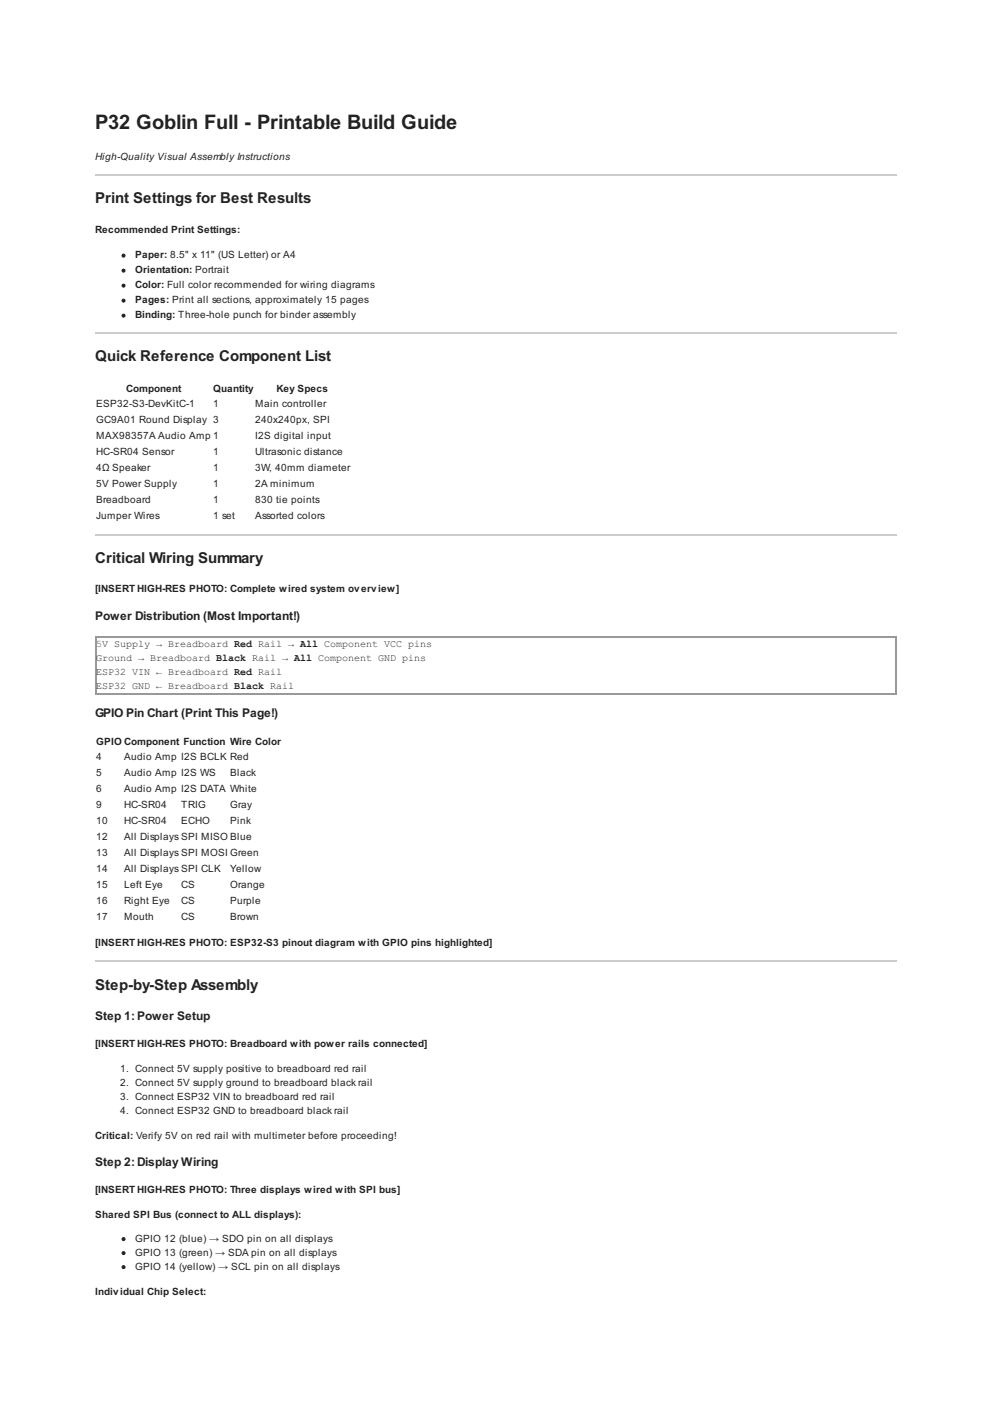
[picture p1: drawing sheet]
<svg xmlns="http://www.w3.org/2000/svg" width="210mm" height="297mm" viewBox="0 0 210 297" stroke-linecap="round" stroke-linejoin="round" font-family="sans-serif">
<defs><g id="words">
<text font-size="4.2" fill="#222" x="20.1" y="27.3">P32 Goblin Full - Printable Build Guide</text>
<g font-size="3.2" fill="#222">
<text x="20.1" y="43">Print Settings for Best Results</text>
<text x="20.1" y="76.4">Quick Reference Component List</text>
<text x="20.1" y="119.2">Critical Wiring Summary</text>
<text x="20.1" y="209.5">Step-by-Step Assembly</text>
</g>
<g font-size="2.5" fill="#222">
<text x="20.1" y="131.2">Power Distribution (Most Important!)</text>
<text x="20.1" y="151.8">GPIO Pin Chart (Print This Page!)</text>
<text x="20.1" y="215.9">Step 1:Power Setup</text>
<text x="20.1" y="246.6">Step 2:Display Wiring</text>
</g>
<g font-size="2.1" fill="#222">
<text x="20.1" y="33.9">High-Quality Visual Assembly Instructions</text>
<text x="20.1" y="49.3">Recommended Print Settings:</text>
<text x="28.6" y="54.6">Paper: 8.5&quot; x 11&quot; (US Letter) or A4</text>
<text x="28.6" y="57.8">Orientation: Portrait</text>
<text x="28.6" y="61">Color: Full color recommended for wiring diagrams</text>
<text x="28.6" y="64.1">Pages: Print all sections, approximately 15 pages</text>
<text x="28.6" y="67.3">Binding: Three-hole punch for binder assembly</text>
<text x="26.7" y="83">Component</text>
<text x="45.1" y="83">Quantity</text>
<text x="58.5" y="83">Key Specs</text>
<text x="20.3" y="86.1">ESP32-S3-DevKitC-1</text>
<text x="20.3" y="89.5">GC9A01 Round Display 3</text>
<text x="45.1" y="86.1">1</text>
<text x="54" y="86.1">Main controller</text>
<text x="54" y="89.5">240x240px, SPI</text>
<text x="20.3" y="92.9">MAX98357A Audio Amp 1</text>
<text x="54" y="92.9">I2S digital input</text>
<text x="20.3" y="96.3">HC-SR04 Sensor</text>
<text x="20.3" y="99.7">4Ω Speaker</text>
<text x="45.1" y="96.3">1</text>
<text x="45.1" y="99.7">1</text>
<text x="54" y="96.3">Ultrasonic distance</text>
<text x="54" y="99.7">3W, 40mm diameter</text>
<text x="20.3" y="103.1">5V Power Supply</text>
<text x="20.3" y="106.5">Breadboard</text>
<text x="45.1" y="103.1">1</text>
<text x="45.1" y="106.5">1</text>
<text x="54" y="103.1">2A minimum</text>
<text x="54" y="106.5">830 tie points</text>
<text x="20.3" y="109.9">Jumper Wires</text>
<text x="45.1" y="109.9">1 set</text>
<text x="54" y="109.9">Assorted colors</text>
<text x="20.1" y="125.3">[INSERT HIGH-RES PHOTO: Complete wired system overview]</text>
<text x="20.3" y="139.9">Ground → Breadboard Black Rail → All Component GND pins</text>
<text x="20.3" y="142.9">ESP32 VIN ← Breadboard Red Rail</text>
<text x="20.3" y="145.8">ESP32 GND ← Breadboard Black Rail</text>
<text x="20.3" y="157.7">GPIO Component Function Wire Color</text>
<text x="20.3" y="160.9">4</text>
<text x="26.2" y="160.9">Audio Amp I2S BCLK Red</text>
<text x="20.3" y="164.3">5</text>
<text x="20.3" y="167.6">6</text>
<text x="26.2" y="164.3">Audio Amp I2S WS</text>
<text x="26.2" y="167.6">Audio Amp I2S DATA White</text>
<text x="48.7" y="164.3">Black</text>
<text x="20.3" y="171">9</text>
<text x="26.2" y="171">HC-SR04</text>
<text x="38.3" y="171">TRIG</text>
<text x="48.7" y="171">Gray</text>
<text x="20.3" y="174.4">10</text>
<text x="20.3" y="177.8">12</text>
<text x="26.2" y="174.4">HC-SR04</text>
<text x="26.2" y="177.8">All Displays SPI MISO Blue</text>
<text x="38.3" y="174.4">ECHO</text>
<text x="48.7" y="174.4">Pink</text>
<text x="20.3" y="181.2">13</text>
<text x="20.3" y="184.6">14</text>
<text x="26.2" y="181.2">All Displays SPI MOSI Green</text>
<text x="26.2" y="184.6">All Displays SPI CLK</text>
<text x="48.7" y="184.6">Yellow</text>
<text x="20.3" y="188">15</text>
<text x="20.3" y="191.3">16</text>
<text x="26.2" y="188">Left Eye</text>
<text x="26.2" y="191.3">Right Eye</text>
<text x="38.3" y="188">CS</text>
<text x="38.3" y="191.3">CS</text>
<text x="48.7" y="188">Orange</text>
<text x="48.7" y="191.3">Purple</text>
<text x="20.3" y="194.7">17</text>
<text x="26.2" y="194.7">Mouth</text>
<text x="38.3" y="194.7">CS</text>
<text x="48.7" y="194.7">Brown</text>
<text x="20.1" y="200.2">[INSERT HIGH-RES PHOTO: ESP32-S3 pinout diagram with GPIO pins highlighted]</text>
<text x="20.1" y="221.6">[INSERT HIGH-RES PHOTO: Breadboard with power rails connected]</text>
<text x="25.4" y="226.7">1. Connect 5V supply positive to breadboard red rail</text>
<text x="25.4" y="229.7">2. Connect 5V supply ground to breadboard black rail</text>
<text x="25.4" y="232.6">3. Connect ESP32 VIN to breadboard red rail</text>
<text x="25.4" y="235.6">4. Connect ESP32 GND to breadboard black rail</text>
<text x="20.1" y="240.9">Critical: Verify 5V on red rail with multimeter before proceeding!</text>
<text x="20.1" y="252.3">[INSERT HIGH-RES PHOTO: Three displays wired with SPI bus]</text>
<text x="20.1" y="257.6">Shared SPI Bus (connect to ALL displays):</text>
<text x="28.6" y="262.7">GPIO 12 (blue) → SDO pin on all displays</text>
<text x="28.6" y="265.6">GPIO 13 (green) → SDA pin on all displays</text>
<text x="28.6" y="268.6">GPIO 14 (yellow) → SCL pin on all displays</text>
<text x="20.1" y="273.9">Individual Chip Select:</text>
</g>
<text font-size="2.1" fill="#080" x="20.3" y="136.9">5V Supply → Breadboard Red Rail → All Component VCC pins</text>
</g></defs>
<path d="M20.1 36.9h169.6M20.1 70.4h169.6M20.1 113.1h169.6M20.1 203.3h169.6" fill="none" stroke="#ccc" stroke-width=".21"/>
<path d="M20.1 134.7h169.6M20.2 134.6v12.3M189.5 134.6v12.3M20.1 146.8h169.6" fill="none" stroke="#999" stroke-width=".21"/>
<g fill="#222" stroke="#222" stroke-width=".21">
<circle cx="26.1" cy="54.1" r=".32"/>
<circle cx="26.1" cy="57.3" r=".32"/>
<circle cx="26.1" cy="60.4" r=".32"/>
<circle cx="26.1" cy="63.6" r=".32"/>
<circle cx="26.1" cy="66.8" r=".32"/>
<circle cx="26.1" cy="262.1" r=".32"/>
<circle cx="26.1" cy="265.1" r=".32"/>
<circle cx="26.1" cy="268.1" r=".32"/>
</g>
<use href="#words"/>
</svg>
